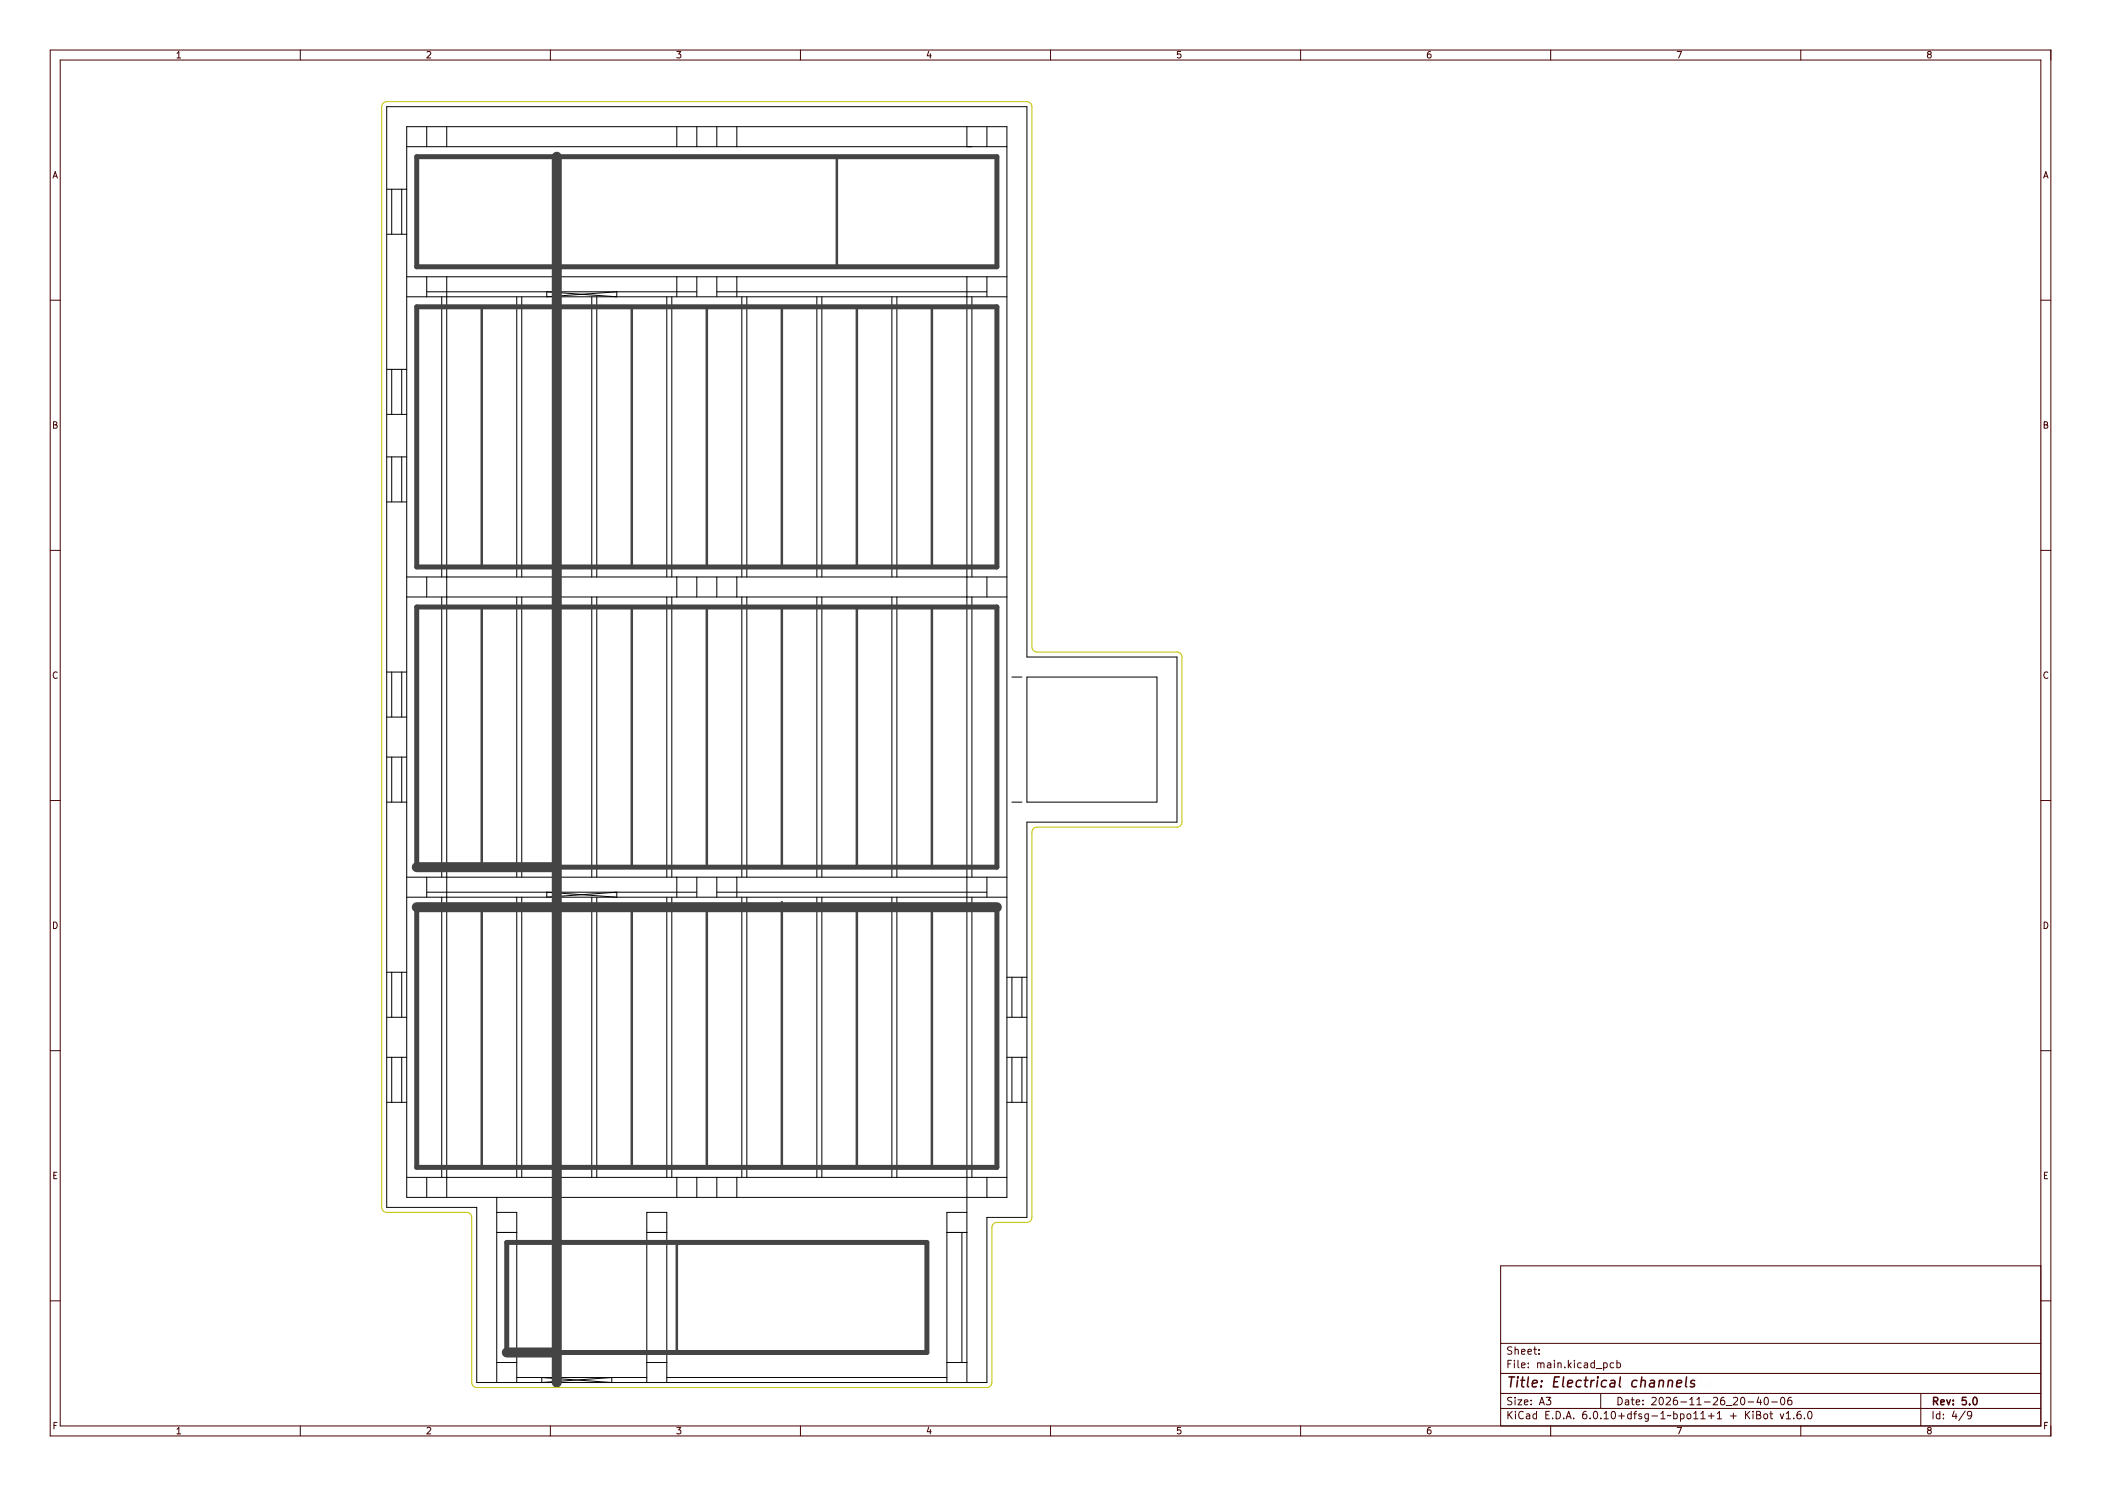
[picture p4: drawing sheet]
<svg xmlns="http://www.w3.org/2000/svg" width="420mm" height="297mm" viewBox="0 0 420 297" stroke-linecap="round" stroke-linejoin="round" font-family="sans-serif">
<defs><g id="words">
<text font-size="2.7" fill="#480000" x="301" y="277.3">Title: Electrical channels</text>
<g font-size="2" fill="#480000">
<text x="301" y="270.7">Sheet:</text>
<text x="301" y="273.4">File: main.kicad_pcb</text>
<text x="301" y="280.8">Size: A3</text>
<text x="323" y="280.8">Date: 2026-11-26_20-40-06</text>
<text x="386" y="280.8">Rev: 5.0</text>
<text x="301" y="283.6">KiCad E.D.A. 6.0.10+dfsg-1~bpo11+1 + KiBot v1.6.0</text>
<text x="386" y="283.6">Id: 4/9</text>
</g>
<g font-size="1.7" fill="#480000">
<text x="35" y="11.6">1</text>
<text x="85" y="11.6">2</text>
<text x="135" y="11.6">3</text>
<text x="185" y="11.6">4</text>
<text x="235" y="11.6">5</text>
<text x="285" y="11.6">6</text>
<text x="335" y="11.6">7</text>
<text x="385" y="11.6">8</text>
<text x="10.5" y="35.6">A</text>
<text x="408.5" y="35.6">A</text>
<text x="10.5" y="85.6">B</text>
<text x="408.5" y="85.6">B</text>
<text x="10.5" y="135.6">C</text>
<text x="408.5" y="135.6">C</text>
<text x="10.5" y="185.6">D</text>
<text x="408.5" y="185.6">D</text>
<text x="10.5" y="235.6">E</text>
<text x="408.5" y="235.6">E</text>
<text x="10.5" y="285.6">F</text>
<text x="35" y="286.6">1</text>
<text x="85" y="286.6">2</text>
<text x="135" y="286.6">3</text>
<text x="185" y="286.6">4</text>
<text x="235" y="286.6">5</text>
<text x="285" y="286.6">6</text>
<text x="335" y="286.6">7</text>
<text x="385" y="286.6">8</text>
<text x="408.5" y="285.6">F</text>
</g>
</g></defs>
<g fill="none" stroke="#000" stroke-width=".2">
<path d="M77.3 21.3h128v110h30v33h-30v79h-8v33h-102v-35h-18zM77.3 37.8h4M78.3 37.8v9M80.3 37.8v9M81.3 25.3h120v214h-120zM81.3 29.3h120M85.3 25.3v4M89.3 25.3v4M135.3 25.3v4M139.3 25.3v4M143.3 25.3v4M147.3 25.3v4"/>
<path d="M193.3 25.3v4M197.3 25.3v4M77.3 46.8h4M81.3 55.3h120M81.3 59.3h120M85.3 55.3v4M85.3 58.3h54M88.3 59.3v56M89.3 55.3v184M103.3 59.3v56M104.3 59.3v56M109.3 58.3v1l14-1v1z"/>
<path d="M118.3 59.3v56M119.3 59.3v56M133.3 59.3v56M134.3 59.3v56M135.3 55.3v4M139.3 55.3v4M143.3 55.3v4M143.3 58.3h54M147.3 55.3v4M148.3 59.3v56M149.3 59.3v56M163.3 59.3v56"/>
<path d="M164.3 59.3v56M178.3 59.3v56M179.3 59.3v56M193.3 55.3v221M194.3 59.3v56M197.3 55.3v4M77.3 73.8h4M78.3 73.8v9M80.3 73.8v9M77.3 91.3h4M77.3 82.8h4M78.3 91.3v9"/>
<path d="M80.3 91.3v9M77.3 100.3h4M81.3 115.3h120M81.3 119.3h120M85.3 115.3v4M88.3 119.3v56M103.3 119.3v56M104.3 119.3v56M118.3 119.3v56M119.3 119.3v56M133.3 119.3v56M134.3 119.3v56"/>
<path d="M135.3 115.3v4M139.3 115.3v4M143.3 115.3v4M147.3 115.3v4M148.3 119.3v56M149.3 119.3v56M163.3 119.3v56M164.3 119.3v56M178.3 119.3v56M179.3 119.3v56M194.3 119.3v56M197.3 115.3v4"/>
<path d="M77.3 134.3h4M78.3 134.3v9M80.3 134.3v9M202.3 135.3h2M205.3 135.3h26v25h-26zM77.3 151.3h4M77.3 143.3h4M78.3 151.3v9M80.3 151.3v9M77.3 160.3h4M81.3 175.3h120M81.3 179.3h120"/>
<path d="M85.3 175.3v4M85.3 178.3h54M88.3 179.3v56M103.3 179.3v56M104.3 179.3v56M109.3 178.3v1l14-1v1zM118.3 179.3v56M119.3 179.3v56M133.3 179.3v56M134.3 179.3v56M135.3 175.3v4M139.3 175.3v4"/>
<path d="M143.3 178.3h54M143.3 175.3v4M147.3 175.3v4M148.3 179.3v56M149.3 179.3v56M163.3 179.3v56M164.3 179.3v56M178.3 179.3v56M179.3 179.3v56M194.3 179.3v56M197.3 175.3v4M202.3 160.3h2"/>
<path d="M77.3 194.3h4M78.3 194.3v9M80.3 194.3v9M201.3 195.3h4M202.3 195.3v8M204.3 195.3v8M77.3 211.3h4M77.3 203.3h4M78.3 211.3v9M80.3 211.3v9M201.3 211.3h4M201.3 203.3h4"/>
<path d="M202.3 211.3v9M204.3 211.3v9M77.3 220.3h4M81.3 235.3h120M85.3 235.3v4M99.3 239.3v37M135.3 235.3v4M139.3 235.3v4M143.3 235.3v4M147.3 235.3v4M197.3 235.3v4M201.3 220.3h4"/>
<path d="M99.3 242.3h4v34M99.3 246.3h4M129.3 246.3h4M189.3 246.3h4M192.3 246.3v26M193.3 242.3h-4v34M99.3 272.3h4M103.3 275.3h26M108.3 275.3l14 1v-1l-14 1zM129.3 276.3v-34h4v34M129.3 272.3h4M133.3 275.3h56"/>
<path d="M189.3 272.3h4"/>
</g>
<g fill="none" stroke="#444" stroke-width=".5">
<path d="M167.3 31.3v22M96.3 61.3v52M126.3 61.3v52M141.3 61.3v52M156.3 61.3v52M171.3 61.3v52M186.3 61.3v52M96.3 121.3v52M126.3 121.3v52M141.3 121.3v52M156.3 121.3v52M171.3 121.3v52"/>
<path d="M186.3 121.3v52M96.3 181.3v52M126.3 181.3v52M141.3 181.3v52M156.3 180.3v53M171.3 181.3v52M186.3 181.3v52M135.3 248.3v22"/>
</g>
<path d="M83.3 31.3h116v22h-116zM83.3 61.3h116v52h-116zM83.3 173.3v-52h116v52h-88M83.3 181.3v52h116v-52M101.3 270.3v-22h84v22h-74" fill="none" stroke="#444" stroke-width="1"/>
<path d="M111.3 31.3v245M83.3 173.3h28M83.3 181.3h116M101.3 270.3h10" fill="none" stroke="#444" stroke-width="2"/>
<path d="M76.6 20.6l.7-.3h128a1 1 0 0 1 1 1v108a1 1 0 0 0 1 1h28a1 1 0 0 1 1 1v33a1 1 0 0 1-1 1h-28a1 1 0 0 0-1 1v77a1 1 0 0 1-1 1h-6a1 1 0 0 0-1 1v31a1 1 0 0 1-1 1h-102a1 1 0 0 1-1-1v-33a1 1 0 0 0-1-1h-16a1 1 0 0 1-1-1v-220z" fill="none" stroke="#c2c200" stroke-width=".2"/>
<g fill="none" stroke="#480000" stroke-width=".2">
<path d="M10 10h400v277h-400zM12 12h396v273h-396zM60 10v2M110 10v2M160 10v2M210 10v2M260 10v2M310 10v2M360 10v2M10 60h2M408 60h2M10 110h2"/>
<path d="M408 110h2M10 160h2M408 160h2M10 210h2M408 210h2M10 260h2M408 260h2M408 253h-108v32M300 268.5h108M300 274.5h108M300 278.5h108M301.2 272h.9v.1h-.7v.5h.6v.1h-.6v.7h-.2z"/>
<path d="M301.3 269.4l.5-.1h.2v.2a.31 .31 0 0 0-.4-.1 .31 .31 0 0 0-.1 .4 .5 .5 0 0 1 .6 .6 .5 .5 0 0 1-.8 .3l-.1-.2a.34 .34 0 0 0 .4 .1 .34 .34 0 0 0 .2-.5 .47 .47 0 0 1-.6-.2 .47 .47 0 0 1 .1-.5zM301.3 279.5l.5-.1h.2v.2a.31 .31 0 0 0-.4-.1 .31 .31 0 0 0-.1 .4 .5 .5 0 0 1 .6 .6 .5 .5 0 0 1-.8 .3l-.1-.3a.34 .34 0 0 0 .4 .2 .34 .34 0 0 0 .2-.5 .47 .47 0 0 1-.6-.2 .47 .47 0 0 1 .1-.5zM302.4 269.2h.2v.6a.35 .35 0 0 1 .4-.2 .35 .35 0 0 1 .2 .4v.7h-.1l-.1-.8-.2-.1-.2 .2v.7h-.2zM302.5 272.3h.4v1h.4v.1h-.9v-.1h.3v-.8h-.2zM302.5 279.7h.4v1h.4v.1h-.9v-.1h.3v-.8h-.2zM302.7 271.9h.2v.2h-.2zM302.7 279.3h.2v.2h-.2zM303.6 271.9h.4v1.2l.4 .2v.1l-.5-.1v-1.3h-.3zM303.6 279.7h.8l-.6 1h.6v.1h-.8l.6-.9h-.6zM303.7 269.8l.1-.2a.48 .48 0 0 1 .6 .1 .48 .48 0 0 1 .1 .5h-.8a.42 .42 0 0 0 .3 .4 .42 .42 0 0 0 .5-.1 .47 .47 0 0 1-.5 .3 .47 .47 0 0 1-.4-.3zM303.8 269.8h.4l.1 .3h-.6zM304.9 269.8l.1-.2a.48 .48 0 0 1 .6 .1 .48 .48 0 0 1 .1 .5h-.8a.42 .42 0 0 0 .3 .4 .42 .42 0 0 0 .5-.1 .47 .47 0 0 1-.5 .3 .47 .47 0 0 1-.4-.3z"/>
<path d="M304.9 272.5l.1-.2a.48 .48 0 0 1 .6 .1 .48 .48 0 0 1 .1 .5h-.8a.42 .42 0 0 0 .3 .4 .42 .42 0 0 0 .5-.1 .47 .47 0 0 1-.5 .3 .47 .47 0 0 1-.4-.3zM304.9 279.9l.1-.2a.48 .48 0 0 1 .6 .1 .48 .48 0 0 1 .1 .5h-.8a.42 .42 0 0 0 .3 .4 .42 .42 0 0 0 .5-.1 .47 .47 0 0 1-.5 .3 .47 .47 0 0 1-.4-.3zM305 269.8h.4l.1 .3h-.6zM305 272.5h.4l.1 .3h-.6zM305 279.9h.4l.1 .3h-.6zM306.2 269.3h.2v.3h.4v.2h-.4v.7l.4 .1v.1h-.4l-.1-.2-.1-.7h-.3v-.2h.3zM306.3 272.4h.2v.3h-.2zM306.3 273.1h.2v.3h-.2zM306.3 279.8h.2v.3h-.2zM307.5 269.7h.2v.3h-.2zM307.5 270.4h.2v.3h-.2zM308.3 272.3l1 .1v1h-.1l-.1-1-.2 .2v.8h-.1l-.2-1-.1 1h-.2z"/>
<path d="M308.7 279.4h.2l.5 1.4h-.2l-.1-.4h-.5l-.1 .4h-.2zM308.8 279.5l.2 .8h-.4zM309.6 279.4a.46 .46 0 0 1 .6 0 .46 .46 0 0 1 .1 .6h-.1a.47 .47 0 0 1 .2 .7 .47 .47 0 0 1-.7 .1l-.1-.2a.35 .35 0 0 0 .5 .1 .35 .35 0 0 0 0-.6h-.3v-.1h.2a.26 .26 0 0 0 .2-.4 .26 .26 0 0 0-.4-.1l-.2 .1zM309.6 272.4l.3-.1a.43 .43 0 0 1 .6 .5v.6h-.2v-.1a.38 .38 0 0 1-.5 .1 .38 .38 0 0 1-.2-.4 .38 .38 0 0 1 .4-.3h.3a.35 .35 0 0 0-.3-.3 .35 .35 0 0 0-.4 .2zM309.8 272.9h.5a.31 .31 0 0 1-.1 .3 .31 .31 0 0 1-.4 0zM310.9 272.3h.4v1h.4v.1h-.9v-.1h.4v-.8h-.3zM311.2 271.9h.1v.2h-.1zM312 272.3h.2v.2a.35 .35 0 0 1 .5-.2 .35 .35 0 0 1 .2 .4v.7h-.2v-.8l-.2-.1-.3 .2v.7h-.2zM313.5 273.1h.3v.3h-.3zM314.5 271.9h.2v.9l.4-.5h.3l-.5 .4 .5 .7h-.2l-.4-.5-.1 .1v.4h-.2zM315.7 272.3h.5v1h.3v.1h-.9v-.1h.4v-.8h-.3zM316 271.9h.2v.2h-.2z"/>
<path d="M317 272.5a.39 .39 0 0 1 .4-.2 .39 .39 0 0 1 .3 .3 .4 .4 0 0 0-.6 0 .4 .4 0 0 0 0 .5 .4 .4 0 0 0 .6 .1 .45 .45 0 0 1-.6 .2 .45 .45 0 0 1-.3-.5zM318.1 272.4l.2-.1a.43 .43 0 0 1 .6 .5v.6h-.2v-.1a.38 .38 0 0 1-.5 .1 .38 .38 0 0 1-.2-.4 .38 .38 0 0 1 .5-.3h.2a.35 .35 0 0 0-.2-.3 .35 .35 0 0 0-.4 .2zM318.2 272.9h.5a.31 .31 0 0 1-.1 .3 .31 .31 0 0 1-.4 0zM319.3 272.5l.3-.2 .3 .2v-.6h.2v1.5h-.2v-.1a.46 .46 0 0 1-.6 0 .46 .46 0 0 1-.1-.6zM319.4 272.6l.1-.1a.4 .4 0 0 1 .4 .4 .4 .4 0 0 1-.4 .4l-.1-.2zM320 278.5v3M320.3 273.8l1.2 .1zM321.7 272.3h.1v.2a.53 .53 0 0 1 .8 .3 .53 .53 0 0 1-.6 .6l-.2-.1v.5h-.1zM321.9 272.6l.1-.1a.4 .4 0 0 1 .4 .4 .4 .4 0 0 1-.4 .4l-.1-.2zM323 272.5a.39 .39 0 0 1 .4-.2 .39 .39 0 0 1 .3 .3 .4 .4 0 0 0-.5 0 .4 .4 0 0 0 0 .5 .4 .4 0 0 0 .5 .1 .45 .45 0 0 1-.6 .2 .45 .45 0 0 1-.2-.5zM323.1 279.4a.75 .75 0 0 1 1 .7 .75 .75 0 0 1-1 .7zM323.3 279.5a.57 .57 0 0 1 .6 .6 .57 .57 0 0 1-.6 .6z"/>
<path d="M324.1 271.9h.1v.6a.53 .53 0 0 1 .8 .3 .53 .53 0 0 1-.6 .6l-.2-.1v.1h-.1zM324.3 272.6l.1-.1a.4 .4 0 0 1 .4 .4 .4 .4 0 0 1-.4 .4l-.1-.2zM324.4 279.8l.3-.1a.43 .43 0 0 1 .5 .5v.6h-.1v-.1a.38 .38 0 0 1-.5 .1 .38 .38 0 0 1-.2-.4 .38 .38 0 0 1 .4-.3h.3a.35 .35 0 0 0-.3-.3 .35 .35 0 0 0-.4 .2zM325.8 279.4h.2v.3h.4v.2h-.4v.7l.4 .1v.1h-.4l-.2-.2v-.7h-.3v-.2h.3zM326.9 279.9l.1-.2a.48 .48 0 0 1 .6 .1 .48 .48 0 0 1 .1 .5h-.8a.42 .42 0 0 0 .3 .4 .42 .42 0 0 0 .5-.1 .47 .47 0 0 1-.5 .3 .47 .47 0 0 1-.4-.3zM327 279.9h.4l.1 .3h-.6zM328.3 279.8h.2v.3h-.2zM330.4 279.4a.53 .53 0 0 1 .8 .1 .53 .53 0 0 1-.3 .8l-.3 .4h.7v.1h-.9l.3-.5a.41 .41 0 0 0 .3-.4 .41 .41 0 0 0-.3-.4l-.3 .1zM331.7 279.5a.57 .57 0 0 1 .7 .1 .57 .57 0 0 1 .1 .7 .5 .5 0 0 1-.6 .5 .5 .5 0 0 1-.3-.7zM331.9 279.5a.61 .61 0 0 1 .3 1v.2a.61 .61 0 0 1-.4-1.1zM332.8 279.4a.53 .53 0 0 1 .8 .1 .53 .53 0 0 1-.3 .8l-.3 .4h.7v.1h-.9l.3-.5a.41 .41 0 0 0 .4-.4 .41 .41 0 0 0-.4-.4l-.3 .1zM334.1 279.5a.37 .37 0 0 1 .4-.2 .37 .37 0 0 1 .3 .3 .43 .43 0 0 0-.5 0 .43 .43 0 0 0-.2 .5 .46 .46 0 0 1 .7 0 .46 .46 0 0 1-.2 .7 .46 .46 0 0 1-.6-.3z"/>
<path d="M336.5 279.4h.5v1.3h.3v.1h-.8v-.1h.3v-1.2l-.3 .1zM337.7 279.4h.5v1.3h.3v.1h-.8v-.1h.3v-1.2l-.3 .1zM340 279.4a.53 .53 0 0 1 .8 .1 .53 .53 0 0 1-.3 .8l-.3 .4h.7v.1h-.9l.3-.5a.41 .41 0 0 0 .4-.4 .41 .41 0 0 0-.4-.4l-.3 .1zM341.3 279.5a.37 .37 0 0 1 .4-.2 .37 .37 0 0 1 .3 .3 .43 .43 0 0 0-.5 0 .43 .43 0 0 0-.1 .5 .46 .46 0 0 1 .7 0 .46 .46 0 0 1-.2 .7 .46 .46 0 0 1-.7-.3zM343.6 279.4a.53 .53 0 0 1 .8 .1 .53 .53 0 0 1-.3 .8l-.3 .4h.7v.1h-.9l.3-.5a.41 .41 0 0 0 .4-.4 .41 .41 0 0 0-.4-.4l-.3 .1zM344.9 279.5a.57 .57 0 0 1 .8 .1 .57 .57 0 0 1 0 .7 .5 .5 0 0 1-.6 .5 .5 .5 0 0 1-.3-.7zM345.2 279.5a.61 .61 0 0 1 .3 1l-.1 .2a.61 .61 0 0 1-.3-1.1zM347.8 279.4h.2v.9h.2v.2h-.2v.3h-.2v-.3h-.6zM347.8 279.5v.8h-.5zM348.5 279.5a.57 .57 0 0 1 .8 .1 .57 .57 0 0 1 0 .7 .5 .5 0 0 1-.6 .5 .5 .5 0 0 1-.3-.7zM348.8 279.5a.61 .61 0 0 1 .3 1l-.1 .2a.61 .61 0 0 1-.3-1.1zM350.9 279.5a.57 .57 0 0 1 .8 .1 .57 .57 0 0 1 .1 .7 .5 .5 0 0 1-.7 .5 .5 .5 0 0 1-.3-.7z"/>
<path d="M351.2 279.5a.61 .61 0 0 1 .3 1l-.1 .2a.61 .61 0 0 1-.3-1.1zM352.2 279.5a.37 .37 0 0 1 .3-.2 .37 .37 0 0 1 .4 .3 .43 .43 0 0 0-.5 0 .43 .43 0 0 0-.2 .5 .46 .46 0 0 1 .7 0 .46 .46 0 0 1-.2 .7 .46 .46 0 0 1-.6-.3zM356.2 279.3l.1-.1a.8 .8 0 0 1 .5 .8 .8 .8 0 0 1-.5 .7 1 1 0 0 1-.1-1.4zM358.1 279.2l-.4 .1a1.01 1.01 0 0 0 0 1.4l.5-.1v-.5l-.2-.3-.5 .1-.1 .2M384 278.5v6.5M60 285v2M110 285v2M160 285v2M210 285v2M260 285v2M300 281.5h108M301.1 282.2h.2v.6l.7-.6h.2l-.6 .6 .6 .8h-.2l-.5-.7-.2 .1v.6h-.2z"/>
<path d="M302.5 282.5h.4v1h.4v.1h-.9v-.1h.3v-.8h-.2zM302.7 282.1h.2v.2h-.2zM303.7 282.3a.4 .4 0 0 1 .4-.2 .4 .4 0 0 1 .4 .3 .56 .56 0 0 0-.8 .4 .56 .56 0 0 0 .5 .7l.3-.1a.43 .43 0 0 1-.5 .3 .43 .43 0 0 1-.4-.4v-.6zM304.8 282.6l.3-.1a.43 .43 0 0 1 .5 .5v.6h-.1v-.1a.38 .38 0 0 1-.5 .1 .38 .38 0 0 1-.2-.4 .38 .38 0 0 1 .4-.3h.3a.35 .35 0 0 0-.3-.3 .35 .35 0 0 0-.4 .2zM305 283.1h.5a.31 .31 0 0 1-.2 .3 .31 .31 0 0 1-.4 0zM306.1 282.6l.3-.1 .3 .2v-.6h.1v1.5h-.1v-.1a.46 .46 0 0 1-.7 0 .46 .46 0 0 1 0-.6zM306.2 282.8l.1-.1a.4 .4 0 0 1 .4 .4 .4 .4 0 0 1-.4 .4l-.2-.2zM306.3 280.5h.2v.3h-.2zM308.4 282.2h.9v.1h-.7v.5h.7v.1h-.7v.6h.7v.1h-.9zM309.9 283.3h.3v.3h-.3zM310 285v2M310.8 282.2a.75 .75 0 0 1 .9 .7 .75 .75 0 0 1-.9 .7z"/>
<path d="M311 282.3a.57 .57 0 0 1 .5 .6 .57 .57 0 0 1-.5 .6zM312.3 283.3h.3v.3h-.3zM313.5 282.2h.3l.4 1.4h-.2l-.1-.4h-.5l-.1 .4h-.2zM313.6 282.3l.3 .8h-.5zM314.7 283.3h.3v.3h-.3zM316.9 282.3a.37 .37 0 0 1 .4-.2 .37 .37 0 0 1 .3 .3 .43 .43 0 0 0-.5 0 .43 .43 0 0 0-.1 .5 .46 .46 0 0 1 .7 0 .46 .46 0 0 1-.2 .7 .46 .46 0 0 1-.7-.3zM318.3 283.3h.3v.3h-.3zM319.3 282.3a.57 .57 0 0 1 .8 .1 .57 .57 0 0 1 0 .7 .5 .5 0 0 1-.6 .5 .5 .5 0 0 1-.3-.7zM319.5 282.3a.61 .61 0 0 1 .4 1l-.1 .2a.61 .61 0 0 1-.3-1.1zM320.7 283.3h.3v.3h-.3zM321.7 282.2h.5v1.3h.3v.1h-.8v-.1h.3v-1.2l-.3 .1zM322.9 282.3a.57 .57 0 0 1 .8 .1 .57 .57 0 0 1 0 .7 .5 .5 0 0 1-.6 .5 .5 .5 0 0 1-.3-.7z"/>
<path d="M323.2 282.3a.61 .61 0 0 1 .3 1l-.1 .2a.61 .61 0 0 1-.3-1.1zM324 282.9h.4v-.4h.2v.4h.4v.2h-.4v.4h-.2v-.4h-.4zM324.6 280.3h.5a.31 .31 0 0 1-.2 .3 .31 .31 0 0 1-.4 0zM325.3 282.6l.3-.1 .3 .2v-.6h.2v1.5h-.2v-.1a.46 .46 0 0 1-.6 0 .46 .46 0 0 1-.1-.6zM325.5 282.8v-.1a.4 .4 0 0 1 .4 .4 .4 .4 0 0 1-.4 .4l-.1-.2zM326.5 282.5h.3l.2-.4h.3v.1l-.3 .1-.1 .2h.4v.2h-.4v.9h-.1v-.9h-.3zM327.8 282.6l.5-.1 .1 .1v.1a.25 .25 0 0 0-.3-.1 .25 .25 0 0 0-.2 .3 .38 .38 0 0 1 .6 .3 .38 .38 0 0 1-.4 .4h-.4v-.2a.31 .31 0 0 0 .3 .1 .31 .31 0 0 0 .3-.3 .42 .42 0 0 1-.5-.2 .42 .42 0 0 1 0-.4zM328.3 280.5h.2v.3h-.2zM328.9 282.7l.3-.2 .3 .2v-.2h.2v1a.53 .53 0 0 1-.8 .5v-.2a.36 .36 0 0 0 .5 .1 .36 .36 0 0 0 .1-.5v.1a.48 .48 0 0 1-.6 0 .48 .48 0 0 1-.1-.7zM329.1 282.8l.1-.1a.39 .39 0 0 1 .3 .4 .39 .39 0 0 1-.3 .4l-.2-.3zM330.2 283h.6v.2h-.6zM331.3 282.2h.6v1.3h.3v.1h-.8v-.1h.3v-1.2l-.4 .1z"/>
<path d="M332.4 283l1-.1a.49 .49 0 0 1-.7 .1l-.3 .1zM333.7 282.1h.2v.6a.53 .53 0 0 1 .8 .3 .53 .53 0 0 1-.6 .6l-.2-.1v.1h-.2zM333.9 282.8l.1-.1a.4 .4 0 0 1 .4 .4 .4 .4 0 0 1-.4 .4l-.1-.2zM334.9 282.5h.2v.2a.53 .53 0 0 1 .8 .3 .53 .53 0 0 1-.6 .6l-.2-.1v.5h-.2zM335.1 282.8l.1-.1a.4 .4 0 0 1 .4 .4 .4 .4 0 0 1-.4 .4l-.1-.2zM335.4 280.2h.5v.2h-.5zM336.3 282.8l.1-.1a.4 .4 0 0 1 .4 .4 .4 .4 0 0 1-.4 .4l-.1-.2zM337.4 282.2h.5v1.3h.3v.1h-.8v-.1h.3v-1.2l-.3 .1zM338.6 282.2h.5v1.3h.3v.1h-.8v-.1h.3v-1.2l-.3 .1zM339 280.2h.5v.2h-.5zM340 282.5h.2v.4h.4v.2h-.4v.4h-.2v-.4h-.4v-.2h.4zM341 282.2h.5v1.3h.3v.1h-.8v-.1h.3v-1.2l-.3 .1z"/>
<path d="M342.3 281.2l1.2 .1zM343.2 282.9h.5v-.4h.1v.4h.5v.2h-.5v.4h-.1v-.4h-.5zM345.7 282.2h.2v.6l.6-.6h.2l-.5 .6 .5 .8h-.2l-.5-.7-.1 .1v.6h-.2zM346.2 280.2h.5v.2h-.5zM347 282.5h.5v1h.3v.1h-.9v-.1h.4v-.8h-.3zM347.3 282.1h.2v.2h-.2zM348.1 282.2h.5a.35 .35 0 0 1 .4 .2 .35 .35 0 0 1-.2 .4 .4 .4 0 0 1 .3 .5 .4 .4 0 0 1-.5 .3h-.5zM348.3 282.9h.3a.27 .27 0 0 1 .3 .3 .27 .27 0 0 1-.3 .3h-.3zM348.3 282.3h.2a.22 .22 0 0 1 .3 .2 .22 .22 0 0 1-.3 .3h-.2zM349.6 282.8v-.1a.4 .4 0 0 1 .4 .4 .4 .4 0 0 1-.4 .4l-.1-.2zM349.8 280.2h.5v.2h-.5zM350.8 282.2h.2v.3h.4v.2h-.4v.7l.4 .1v.1h-.4l-.2-.2v-.7h-.3v-.2h.3z"/>
<path d="M352.9 282.5h.2l.3 .9 .3-.9h.2l-.4 1.1h-.2zM354.2 280.2h1.1M354.2 282.2h.5v1.3h.3v.1h-.8v-.1h.3v-1.2l-.3 .1zM355.7 283.3h.2v.3h-.2zM356.7 282.3a.37 .37 0 0 1 .3-.2 .37 .37 0 0 1 .4 .3 .43 .43 0 0 0-.5 0 .43 .43 0 0 0-.2 .5 .46 .46 0 0 1 .7 0 .46 .46 0 0 1-.2 .7 .46 .46 0 0 1-.6-.3zM358.1 283.3h.2v.3h-.2zM359 282.3a.57 .57 0 0 1 .8 .1 .57 .57 0 0 1 .1 .7 .5 .5 0 0 1-.7 .5 .5 .5 0 0 1-.3-.7zM359.3 282.3a.61 .61 0 0 1 .3 1l-.1 .2a.61 .61 0 0 1-.3-1.1zM360 285v2M360.7 283.4v.1M361.5 282.2l.2-.2a.8 .8 0 0 1 .6 .8 .8 .8 0 0 1-.6 .7l-.2-.1-.1-.4zM386.2 282.2h.8v.1h-.3v1.2h.3v.1h-.8v-.1h.3v-1.2h-.3z"/>
<path d="M387.4 282.6l.3-.1 .3 .2v-.6h.2v1.5h-.2v-.1a.46 .46 0 0 1-.6 0 .46 .46 0 0 1-.1-.6zM387.6 282.8l.1-.1a.4 .4 0 0 1 .3 .4 .4 .4 0 0 1-.3 .4l-.2-.2zM388.9 282.6h.2v.3h-.2zM388.9 283.3h.2v.3h-.2zM391.5 282.2h.2v.9h.2v.2h-.2v.3h-.2v-.3h-.6zM391.5 282.3v.8h-.4zM392.9 282.2h.2l-.8 1.6h-.2zM393.5 282.3a.53 .53 0 0 1 .6-.1 .53 .53 0 0 1 .2 .7 .59 .59 0 0 1-.2 .6 .59 .59 0 0 1-.7 .1v-.2a.43 .43 0 0 0 .5 0 .43 .43 0 0 0 .2-.5 .47 .47 0 0 1-.7 .1 .47 .47 0 0 1 .1-.7z"/>
<circle cx="317.3" cy="283.1" r=".32"/>
<circle cx="319.7" cy="282.9" r=".13"/>
<circle cx="323.3" cy="282.9" r=".13"/>
<circle cx="332" cy="280.1" r=".13"/>
<circle cx="334.5" cy="280.3" r=".32"/>
<circle cx="336.5" cy="283" r=".53"/>
<circle cx="341.7" cy="280.3" r=".32"/>
<circle cx="345.3" cy="280.1" r=".13"/>
<circle cx="348.9" cy="280.1" r=".13"/>
<circle cx="349.7" cy="283" r=".53"/>
<circle cx="351.3" cy="280.1" r=".13"/>
<circle cx="352.5" cy="280.3" r=".32"/>
<circle cx="357" cy="283.1" r=".32"/>
<circle cx="359.4" cy="282.9" r=".13"/>
<circle cx="393.8" cy="282.6" r=".32"/>
</g>
<g fill="none" stroke="#480000" stroke-width=".3">
<path d="M301.1 275.3h1.4v.2h-.6v1.8h-.2v-1.8h-.6zM302.9 275.8h.7v1.3h.4v.2h-1.2v-.2h.5v-1.1h-.4zM303.3 275.2h.3v.3h-.3zM304.8 275.4h.2v.4h.6v.2h-.6v.9l.6 .2v.2a.55 .55 0 0 1-.8-.5v-.8h-.4v-.2h.4zM306 275.2h.7v1.7l.1 .1 .4 .1v.2a.54 .54 0 0 1-.8-.6v-1.3h-.4zM307.8 276a.64 .64 0 0 1 .8-.2 .64 .64 0 0 1 .3 .8h-1.1a.56 .56 0 0 0 .4 .5 .56 .56 0 0 0 .6-.1v.2a.8 .8 0 0 1-1.1-.1 .8 .8 0 0 1 .1-1.1zM308 276.1l.4-.1 .2 .4h-.8zM309.7 275.9h.3v.4h-.3zM309.7 276.9h.3v.4h-.3zM312.5 275.3h1.2v.2h-.9v.6h.8v.2h-.8v.7h.9v.3h-1.2zM314.1 275.2h.6v1.7l.1 .1 .4 .1v.2a.54 .54 0 0 1-.8-.6v-1.3h-.3zM315.8 276a.64 .64 0 0 1 .8-.2 .64 .64 0 0 1 .3 .8h-1a.56 .56 0 0 0 .3 .5 .56 .56 0 0 0 .6-.1v.2a.8 .8 0 0 1-1-.1 .8 .8 0 0 1 0-1.1z"/>
<path d="M316 276.1l.4-.1 .3 .4h-.8zM317.5 276l.6-.2 .3 .1v.2a.53 .53 0 0 0-.7 .1 .53 .53 0 0 0 0 .7 .53 .53 0 0 0 .7 0v.3a.77 .77 0 0 1-1-.2 .77 .77 0 0 1 .1-1zM319.2 275.4h.3v.4h.5v.2h-.5v.9l.5 .2v.2a.55 .55 0 0 1-.8-.5v-.8h-.4v-.2h.4zM320.7 275.8h.3v.3a.4 .4 0 0 1 .4-.3 .4 .4 0 0 1 .4 .3 .48 .48 0 0 0-.6 0 .48 .48 0 0 0-.2 .4v.8h-.3zM322.2 275.8h.6v1.3h.5v.2h-1.2v-.2h.5v-1.1h-.4zM322.6 275.2h.2v.3h-.2zM323.9 276l.7-.2 .3 .1v.2a.53 .53 0 0 0-.8 .1 .53 .53 0 0 0 0 .7 .53 .53 0 0 0 .8 0v.3a.77 .77 0 0 1-1.1-.2 .77 .77 0 0 1 .1-1zM325.4 275.9a.67 .67 0 0 1 .7-.1 .67 .67 0 0 1 .4 .6v.9h-.3v-.2a.51 .51 0 0 1-.6 .2 .51 .51 0 0 1-.3-.6 .51 .51 0 0 1 .6-.4h.3a.47 .47 0 0 0-.3-.4 .47 .47 0 0 0-.5 .2zM325.6 276.6l.6-.1a.41 .41 0 0 1-.2 .5 .41 .41 0 0 1-.5-.1zM326.9 275.2h.6v1.7l.2 .1 .3 .1v.2a.54 .54 0 0 1-.7-.6v-1.3h-.4zM330.3 276l.7-.2 .3 .1v.2a.53 .53 0 0 0-.7 .1 .53 .53 0 0 0 0 .7 .53 .53 0 0 0 .7 0v.3a.77 .77 0 0 1-1-.2 .77 .77 0 0 1 0-1zM331.8 275.2h.2v.8a.47 .47 0 0 1 .6-.2 .47 .47 0 0 1 .3 .6v.9h-.3v-1.1l-.3-.2-.3 .2v1.1h-.2z"/>
<path d="M333.4 275.9a.67 .67 0 0 1 .7-.1 .67 .67 0 0 1 .4 .6v.9h-.3v-.2a.51 .51 0 0 1-.6 .2 .51 .51 0 0 1-.3-.6 .51 .51 0 0 1 .6-.4h.3a.47 .47 0 0 0-.3-.4 .47 .47 0 0 0-.5 .2zM333.6 276.6l.6-.1a.41 .41 0 0 1-.1 .5 .41 .41 0 0 1-.6-.1zM335 275.8h.2v.2a.47 .47 0 0 1 .6-.2 .47 .47 0 0 1 .3 .6v.9h-.3v-1.1l-.2-.2-.4 .2v1.1h-.2zM336.6 275.8h.2v.2a.47 .47 0 0 1 .6-.2 .47 .47 0 0 1 .3 .6v.9h-.3v-1.1l-.2-.2-.4 .2v1.1h-.2zM338.3 276a.64 .64 0 0 1 .8-.2 .64 .64 0 0 1 .3 .8h-1.1a.56 .56 0 0 0 .4 .5 .56 .56 0 0 0 .6-.1v.2a.8 .8 0 0 1-1.1-.1 .8 .8 0 0 1 .1-1.1zM338.5 276.1l.4-.1 .2 .4h-.8zM339.7 275.2h.7v1.7l.1 .1 .4 .1v.2a.54 .54 0 0 1-.8-.6v-1.3h-.4zM341.6 275.9l.6-.1 .2 .1v.2a.37 .37 0 0 0-.4-.2 .37 .37 0 0 0-.3 .4 .56 .56 0 0 1 .6 .3 .56 .56 0 0 1 0 .6l-.8 .1-.1-.1v-.2a.45 .45 0 0 0 .5 .1 .45 .45 0 0 0 .3-.3l-.1-.1a.52 .52 0 0 1-.5-.2 .52 .52 0 0 1 0-.6zM386.1 279.4a.74 .74 0 0 1 .9 .2v.3l-.3 .2 .5 .7h-.2l-.3-.5-.2-.1h-.2v.6h-.2zM386.3 279.5h.2a.26 .26 0 0 1 .3 .3 .26 .26 0 0 1-.3 .2h-.2zM387.5 279.9l.1-.2a.48 .48 0 0 1 .5 .1 .48 .48 0 0 1 .2 .5h-.8a.42 .42 0 0 0 .3 .4 .42 .42 0 0 0 .4-.1 .47 .47 0 0 1-.4 .3 .47 .47 0 0 1-.4-.3zM387.6 279.9h.3l.2 .3h-.6z"/>
<path d="M388.5 279.7h.2l.3 .9 .3-.9h.2l-.4 1.1h-.2zM390.1 279.8h.2v.3h-.2zM392.2 279.4h.8v.1h-.6v.4a.53 .53 0 0 1 .6 .6 .53 .53 0 0 1-.8 .3v-.2a.38 .38 0 0 0 .5 .1 .38 .38 0 0 0 .1-.6 .38 .38 0 0 0-.6 0zM394.7 279.5a.57 .57 0 0 1 .7 .1 .57 .57 0 0 1 .1 .7 .5 .5 0 0 1-.6 .5 .5 .5 0 0 1-.3-.7zM394.9 279.5a.61 .61 0 0 1 .3 1l-.1 .2a.61 .61 0 0 1-.3-1.1zM390.1 280.5h.2v.3h-.2zM393.7 280.5h.2v.3h-.2z"/>
<circle cx="395" cy="280.1" r=".13"/>
</g>
<use href="#words"/>
</svg>
